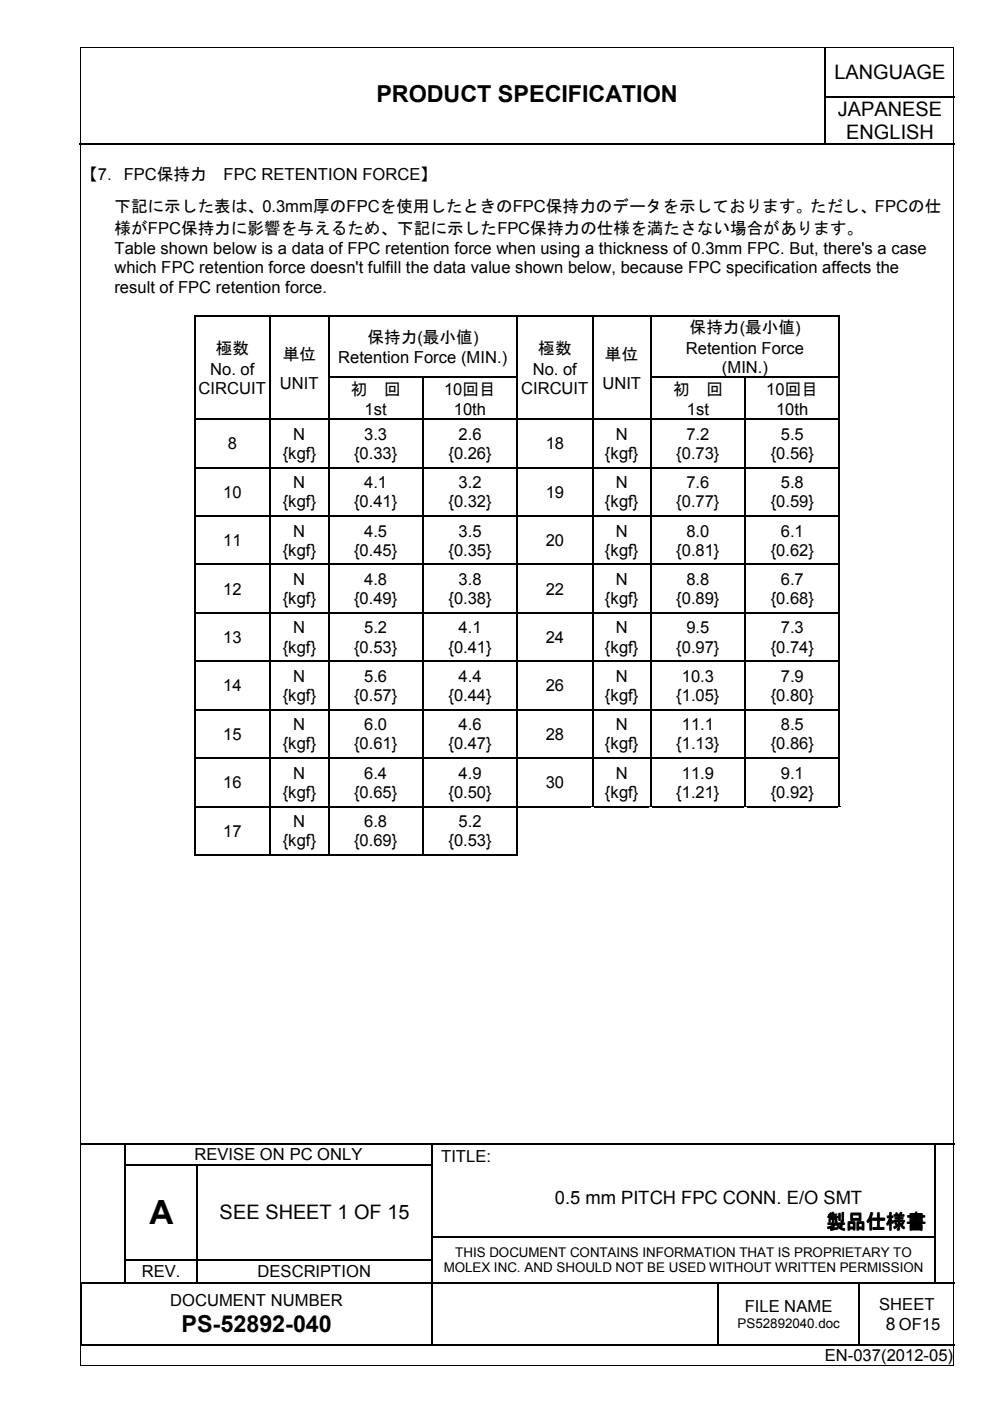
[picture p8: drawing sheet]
<svg xmlns="http://www.w3.org/2000/svg" width="210mm" height="297mm" viewBox="0 0 210 297" stroke-linecap="round" stroke-linejoin="round" font-family="sans-serif">
<defs><g id="words">
<text font-size="7.1" x="31.7" y="259.5">A</text>
<g font-size="5">
<text x="79.8" y="21.6">PRODUCT SPECIFICATION</text>
<text x="38.5" y="282.4">PS-52892-040</text>
</g>
<g font-size="4.2">
<text x="176.9" y="16.8">LANGUAGE</text>
<text x="177.6" y="24.6">JAPANESE</text>
<text x="179.4" y="29.4">ENGLISH</text>
<text x="46.6" y="258.5">SEE SHEET 1 OF 15</text>
<text x="175.2" y="260.4">製品仕様書</text>
</g>
<text font-size="3.9" x="117.6" y="255.4">0.5 mm PITCH FPC CONN. E/O SMT</text>
<text font-size="3.7" x="187.8" y="281.9">8 OF15</text>
<g font-size="3.5">
<text x="17.2" y="38.1">【7．FPC保持力</text>
<text x="47.4" y="38.1">FPC RETENTION FORCE】</text>
<text x="24.3" y="45">下記に示した表は、0.3mm厚のFPCを使用したときのFPC保持力のデータを示しております。ただし、FPCの仕</text>
<text x="24.3" y="53.9">Table shown below is a data of FPC retention force when using a thickness of 0.3mm FPC. But, there's a case</text>
<text x="24.3" y="49.6">様がFPC保持力に影響を与えるため、下記に示したFPC保持力の仕様を満たさない場合があります。</text>
<text x="24.3" y="58">which FPC retention force doesn't fulfill the data value shown below, because FPC specification affects the</text>
<text x="24.3" y="62">result of FPC retention force.</text>
<text x="146.2" y="70.7">保持力(最小値)</text>
<text x="45.8" y="75.1">極数</text>
<text x="59.9" y="76.3">単位</text>
<text x="71.7" y="77">Retention Force (MIN.)</text>
<text x="77.9" y="72.7">保持力(最小値)</text>
<text x="114.1" y="75.1">極数</text>
<text x="128.3" y="76.3">単位</text>
<text x="145.4" y="75">Retention Force</text>
<text x="42.1" y="83.5">CIRCUIT</text>
<text x="44.6" y="79.5">No. of</text>
<text x="59.4" y="82.4">UNIT</text>
<text x="74.4" y="83.7">初</text>
<text x="81.4" y="83.7">回</text>
<text x="94.1" y="83.7">10回目</text>
<text x="110.5" y="83.5">CIRCUIT</text>
<text x="112.9" y="79.5">No. of</text>
<text x="127.7" y="82.4">UNIT</text>
<text x="142.7" y="83.7">初</text>
<text x="149.8" y="83.7">回</text>
<text x="153.1" y="79">(MIN.)</text>
<text x="162.5" y="83.7">10回目</text>
<text x="77.3" y="88">1st</text>
<text x="96.2" y="88">10th</text>
<text x="145.6" y="88">1st</text>
<text x="164.5" y="88">10th</text>
<text x="48.3" y="95.2">8</text>
<text x="62.2" y="93.2">N</text>
<text x="77.2" y="93.2">3.3</text>
<text x="97.2" y="93.2">2.6</text>
<text x="115.7" y="95.2">18</text>
<text x="130.6" y="93.2">N</text>
<text x="145.5" y="93.2">7.2</text>
<text x="165.6" y="93.2">5.5</text>
<text x="59.9" y="97.3">{kgf}</text>
<text x="75.1" y="97.3">{0.33}</text>
<text x="95.1" y="97.3">{0.26}</text>
<text x="128.3" y="97.3">{kgf}</text>
<text x="143.4" y="97.3">{0.73}</text>
<text x="163.4" y="97.3">{0.56}</text>
<text x="47.3" y="105.5">10</text>
<text x="59.9" y="107.6">{kgf}</text>
<text x="62.2" y="103.5">N</text>
<text x="75.1" y="107.6">{0.41}</text>
<text x="77.2" y="103.5">4.1</text>
<text x="95.1" y="107.6">{0.32}</text>
<text x="97.2" y="103.5">3.2</text>
<text x="115.7" y="105.5">19</text>
<text x="128.3" y="107.6">{kgf}</text>
<text x="130.6" y="103.5">N</text>
<text x="143.4" y="107.6">{0.77}</text>
<text x="145.5" y="103.5">7.6</text>
<text x="163.4" y="107.6">{0.59}</text>
<text x="165.6" y="103.5">5.8</text>
<text x="62.2" y="113.7">N</text>
<text x="77.2" y="113.7">4.5</text>
<text x="97.2" y="113.7">3.5</text>
<text x="130.6" y="113.7">N</text>
<text x="145.5" y="113.7">8.0</text>
<text x="165.6" y="113.7">6.1</text>
<text x="47.3" y="115.8">11</text>
<text x="59.9" y="117.8">{kgf}</text>
<text x="75.1" y="117.8">{0.45}</text>
<text x="95.1" y="117.8">{0.35}</text>
<text x="115.7" y="115.8">20</text>
<text x="128.3" y="117.8">{kgf}</text>
<text x="143.4" y="117.8">{0.81}</text>
<text x="163.4" y="117.8">{0.62}</text>
<text x="62.2" y="124">N</text>
<text x="77.2" y="124">4.8</text>
<text x="97.2" y="124">3.8</text>
<text x="130.6" y="124">N</text>
<text x="145.5" y="124">8.8</text>
<text x="165.6" y="124">6.7</text>
<text x="47.3" y="126.1">12</text>
<text x="59.9" y="128.1">{kgf}</text>
<text x="75.1" y="128.1">{0.49}</text>
<text x="95.1" y="128.1">{0.38}</text>
<text x="115.7" y="126.1">22</text>
<text x="128.3" y="128.1">{kgf}</text>
<text x="143.4" y="128.1">{0.89}</text>
<text x="163.4" y="128.1">{0.68}</text>
<text x="47.3" y="136.3">13</text>
<text x="62.2" y="134.3">N</text>
<text x="77.2" y="134.3">5.2</text>
<text x="97.2" y="134.3">4.1</text>
<text x="115.7" y="136.3">24</text>
<text x="130.6" y="134.3">N</text>
<text x="145.5" y="134.3">9.5</text>
<text x="165.6" y="134.3">7.3</text>
<text x="59.9" y="138.3">{kgf}</text>
<text x="75.1" y="138.3">{0.53}</text>
<text x="95.1" y="138.3">{0.41}</text>
<text x="128.3" y="138.3">{kgf}</text>
<text x="143.4" y="138.3">{0.97}</text>
<text x="163.4" y="138.3">{0.74}</text>
<text x="47.3" y="146.6">14</text>
<text x="59.9" y="148.6">{kgf}</text>
<text x="62.2" y="144.6">N</text>
<text x="75.1" y="148.6">{0.57}</text>
<text x="77.2" y="144.6">5.6</text>
<text x="95.1" y="148.6">{0.44}</text>
<text x="97.2" y="144.6">4.4</text>
<text x="115.7" y="146.6">26</text>
<text x="128.3" y="148.6">{kgf}</text>
<text x="130.6" y="144.6">N</text>
<text x="143.4" y="148.6">{1.05}</text>
<text x="144.6" y="144.6">10.3</text>
<text x="163.4" y="148.6">{0.80}</text>
<text x="165.6" y="144.6">7.9</text>
<text x="62.2" y="154.8">N</text>
<text x="77.2" y="154.8">6.0</text>
<text x="97.2" y="154.8">4.6</text>
<text x="130.6" y="154.8">N</text>
<text x="144.6" y="154.8">11.1</text>
<text x="165.6" y="154.8">8.5</text>
<text x="47.3" y="156.8">15</text>
<text x="59.9" y="158.9">{kgf}</text>
<text x="75.1" y="158.9">{0.61}</text>
<text x="95.1" y="158.9">{0.47}</text>
<text x="115.7" y="156.8">28</text>
<text x="128.3" y="158.9">{kgf}</text>
<text x="143.4" y="158.9">{1.13}</text>
<text x="163.4" y="158.9">{0.86}</text>
<text x="47.3" y="167.1">16</text>
<text x="62.2" y="165.1">N</text>
<text x="77.2" y="165.1">6.4</text>
<text x="97.2" y="165.1">4.9</text>
<text x="115.7" y="167.1">30</text>
<text x="130.6" y="165.1">N</text>
<text x="144.6" y="165.1">11.9</text>
<text x="165.6" y="165.1">9.1</text>
<text x="59.9" y="169.2">{kgf}</text>
<text x="75.1" y="169.2">{0.65}</text>
<text x="95.1" y="169.2">{0.50}</text>
<text x="128.3" y="169.2">{kgf}</text>
<text x="143.4" y="169.2">{1.21}</text>
<text x="163.4" y="169.2">{0.92}</text>
<text x="47.3" y="177.4">17</text>
<text x="59.9" y="179.4">{kgf}</text>
<text x="62.2" y="175.3">N</text>
<text x="75.1" y="179.4">{0.69}</text>
<text x="77.2" y="175.3">6.8</text>
<text x="95.1" y="179.4">{0.53}</text>
<text x="97.2" y="175.3">5.2</text>
<text x="41.2" y="246">REVISE ON PC ONLY</text>
<text x="93.5" y="246.5">TITLE:</text>
<text x="30.1" y="270.8">REV.</text>
<text x="54.6" y="270.8">DESCRIPTION</text>
<text x="36.1" y="277">DOCUMENT NUMBER</text>
<text x="157.9" y="278.2">FILE NAME</text>
<text x="186.4" y="277.7">SHEET</text>
<text x="174.9" y="288.6">EN-037(2012-05)</text>
</g>
<g font-size="2.8">
<text x="94.1" y="269.7">MOLEX INC. AND SHOULD NOT BE USED WITHOUT WRITTEN PERMISSION</text>
<text x="96.5" y="266.5">THIS DOCUMENT CONTAINS INFORMATION THAT IS PROPRIETARY TO</text>
<text x="156.4" y="281.6">PS52892040.doc</text>
</g>
</g></defs>
<g fill="none" stroke="#000" stroke-width=".25">
<path d="M174.9 10.2v10.2M16.8 30.4h158M174.9 20.6v9.7M175 20.5h27.5M175 30.4h27.5M17.2 242.6h9.3M26.6 242.7v4.1M26.6 247.1v4.8M26.6 252.1v4.9M26.6 257.3v4.9M26.7 242.6h64.8M26.7 246.9h15"/>
<path d="M41.8 247.1v4.8M41.8 252.1v4.9M41.8 257.3v4.9M42 246.9h49.5M91.6 242.7v4.1M91.6 247.1v4.8M91.6 252.1v4.9M91.6 257.3v4.9M91.7 242.6h106.4M198.2 242.7v4.1M198.2 247.1v4.8M198.2 252.1v4.9"/>
<path d="M198.2 257.3v4.9M198.3 242.6h4.1M17.2 272.1v13M17.6 272h8.9M26.6 262.4v4.6M26.6 267.3v4.6M26.7 267.2h15M26.7 272h15M41.8 262.4v4.6M41.8 267.3v4.6M42 267.2h49.5M42 272h49.5"/>
<path d="M91.6 262.4v4.6M91.6 267.3v4.6M91.6 272.1v13M91.7 262.3h106.4M91.7 272h60.4M152.2 272.1v13M152.4 272h29.7M182.2 272.1v13M182.3 272h15.8M198.2 262.4v4.6M198.2 267.3v4.6M198.3 272h4.1"/>
<path d="M17.3 285.2h74.2M91.7 285.2h60.4M152.4 285.2h29.7M182.3 285.2h20.1"/>
</g>
<g fill="#000">
<path d="M174.8 20.4h.2v.2h-.2zM174.8 30.3h.2v.3h-.2zM26.5 242.5h.2v.2h-.2zM26.5 246.8h.2v.3h-.2zM26.5 251.9h.2v.2h-.2zM26.5 257h.2v.3h-.2zM41.7 246.8h.3v.3h-.3zM41.7 251.9h.3v.2h-.3zM41.7 257h.3v.3h-.3zM91.5 242.5h.2v.2h-.2zM91.5 246.8h.2v.3h-.2zM91.5 251.9h.2v.2h-.2z"/>
<path d="M91.5 257h.2v.3h-.2zM198.1 242.5h.2v.2h-.2zM198.1 246.8h.2v.3h-.2zM198.1 251.9h.2v.2h-.2zM198.1 257h.2v.3h-.2zM17.1 271.9h.2v.2h-.2zM17.3 271.9h.3v.2h-.3zM26.5 262.2h.2v.2h-.2zM26.5 267h.2v.3h-.2zM26.5 271.9h.2v.2h-.2zM41.7 262.2h.3v.2h-.3zM41.7 267h.3v.3h-.3z"/>
<path d="M41.7 271.9h.3v.2h-.3zM91.5 262.2h.2v.2h-.2zM91.5 267h.2v.3h-.2zM91.5 271.9h.2v.2h-.2zM152.1 271.9h.3v.2h-.3zM182.1 271.9h.2v.2h-.2zM198.1 262.2h.2v.2h-.2zM198.1 267h.2v.3h-.2zM198.1 271.9h.2v.2h-.2zM17.1 285.1h.2v.2h-.2zM91.5 285.1h.2v.2h-.2zM152.1 285.1h.3v.2h-.3z"/>
<path d="M182.1 285.1h.2v.2h-.2z"/>
</g>
<g fill="#fff">
<path d="M17.2 10.2l.2 .2z" fill-rule="evenodd"/>
<path d="M55.6 15.8h112.4v9.7h-112.4z" fill-rule="evenodd"/>
</g>
<g fill="#000">
<path d="M41.2 66.9h.2v.2h-.2zM57.2 66.9h.2v.2h-.2zM69.6 66.9h.2v.2h-.2zM109.6 66.9h.2v.2h-.2zM125.6 66.9h.2v.2h-.2zM137.8 66.9h.3v.2h-.3zM177.8 66.9h.3v.2h-.3zM41.2 79.8h.2v.3h-.2zM41.2 88.8h.2v.2h-.2zM41.2 99h.2v.3h-.2zM57.2 79.8h.2v.3h-.2zM57.2 88.8h.2v.2h-.2z"/>
<path d="M57.2 99h.2v.3h-.2zM69.6 79.8h.2v.3h-.2zM69.6 88.8h.2v.2h-.2zM69.6 99h.2v.3h-.2zM89.5 79.8h.3v.3h-.3zM89.5 88.8h.3v.2h-.3zM89.5 99h.3v.3h-.3zM109.6 79.8h.2v.3h-.2zM109.6 88.8h.2v.2h-.2zM109.6 99h.2v.3h-.2zM125.6 79.8h.2v.3h-.2zM125.6 88.8h.2v.2h-.2z"/>
<path d="M125.6 99h.2v.3h-.2zM137.8 79.8h.3v.3h-.3zM137.8 88.8h.3v.2h-.3zM137.8 99h.3v.3h-.3zM157.9 79.8h.2v.3h-.2zM157.9 88.8h.2v.2h-.2zM157.9 99h.2v.3h-.2zM177.8 79.8h.3v.3h-.3zM177.8 88.8h.3v.2h-.3zM177.8 99h.3v.3h-.3zM41.2 109.3h.2v.3h-.2zM41.2 119.5h.2v.3h-.2z"/>
<path d="M57.2 109.3h.2v.3h-.2zM57.2 119.5h.2v.3h-.2zM69.6 109.3h.2v.3h-.2zM69.6 119.5h.2v.3h-.2zM89.5 109.3h.3v.3h-.3zM89.5 119.5h.3v.3h-.3zM109.6 109.3h.2v.3h-.2zM109.6 119.5h.2v.3h-.2zM125.6 109.3h.2v.3h-.2zM125.6 119.5h.2v.3h-.2zM137.8 109.3h.3v.3h-.3zM137.8 119.5h.3v.3h-.3z"/>
<path d="M157.9 109.3h.2v.3h-.2zM157.9 119.5h.2v.3h-.2zM177.8 109.3h.3v.3h-.3zM177.8 119.5h.3v.3h-.3zM41.2 129.8h.2v.3h-.2zM57.2 129.8h.2v.3h-.2zM69.6 129.8h.2v.3h-.2zM89.5 129.8h.3v.3h-.3zM109.6 129.8h.2v.3h-.2zM125.6 129.8h.2v.3h-.2zM137.8 129.8h.3v.3h-.3zM157.9 129.8h.2v.3h-.2z"/>
<path d="M177.8 129.8h.3v.3h-.3zM41.2 140.1h.2v.2h-.2zM41.2 150.4h.2v.2h-.2zM57.2 140.1h.2v.2h-.2zM57.2 150.4h.2v.2h-.2zM69.6 140.1h.2v.2h-.2zM69.6 150.4h.2v.2h-.2zM89.5 140.1h.3v.2h-.3zM89.5 150.4h.3v.2h-.3zM109.6 140.1h.2v.2h-.2zM109.6 150.4h.2v.2h-.2zM125.6 140.1h.2v.2h-.2z"/>
<path d="M125.6 150.4h.2v.2h-.2zM137.8 140.1h.3v.2h-.3zM137.8 150.4h.3v.2h-.3zM157.9 140.1h.2v.2h-.2zM157.9 150.4h.2v.2h-.2zM177.8 140.1h.3v.2h-.3zM177.8 150.4h.3v.2h-.3zM41.2 160.6h.2v.3h-.2zM41.2 170.9h.2v.3h-.2zM57.2 160.6h.2v.3h-.2zM57.2 170.9h.2v.3h-.2zM69.6 160.6h.2v.3h-.2z"/>
<path d="M69.6 170.9h.2v.3h-.2zM89.5 160.6h.3v.3h-.3zM89.5 170.9h.3v.3h-.3zM109.6 160.6h.2v.3h-.2zM109.6 170.9h.2v.3h-.2zM125.4 170.9h.3v.3h-.3zM125.6 160.6h.2v.3h-.2zM125.7 170.9h.2v.3h-.2zM125.9 170.9h.3v.3h-.3zM137.7 170.9h.3v.3h-.3zM137.8 160.6h.3v.3h-.3zM138 170.9h.2v.3h-.2z"/>
<path d="M138.2 170.9h.3v.3h-.3zM157.7 170.9h.3v.3h-.3zM157.9 160.6h.2v.3h-.2zM158 170.9h.2v.3h-.2zM158.2 170.9h.3v.3h-.3zM177.7 170.9h.3v.3h-.3zM177.8 160.6h.3v.3h-.3zM178 170.9h.2v.3h-.2zM41.2 181.2h.2v.2h-.2zM57.2 181.2h.2v.2h-.2zM69.6 181.2h.2v.2h-.2zM89.5 181.2h.3v.2h-.3z"/>
<path d="M109.6 181.2h.2v.2h-.2z"/>
</g>
<g fill="none" stroke="#000" stroke-width=".25">
<path d="M41.3 67.1v12.7M41.4 67h15.8M57.3 67.1v12.7M57.4 67h12.2M69.7 67.1v12.7M69.8 67h39.8M69.8 80h19.7M89.8 80h19.8M109.7 67.1v12.7M109.8 67h15.8M125.7 67.1v12.7M125.8 67h12"/>
<path d="M138 67.1v12.7M138.1 67h39.7M138.1 80h19.8M158.1 80h19.7M178 67.1v12.7M41.3 80.1v8.7M41.3 89v10M41.3 99.3v10M41.4 88.9h15.8M41.4 99.1h15.8M57.3 80.1v8.7M57.3 89v10"/>
<path d="M57.3 99.3v10M57.4 88.9h12.2M57.4 99.1h12.2M69.7 80.1v8.7M69.7 89v10M69.7 99.3v10M69.8 88.9h19.7M69.8 99.1h19.7M89.7 80.1v8.7M89.7 89v10M89.7 99.3v10M89.8 88.9h19.8"/>
<path d="M89.8 99.1h19.8M109.7 80.1v8.7M109.7 89v10M109.7 99.3v10M109.8 88.9h15.8M109.8 99.1h15.8M125.7 80.1v8.7M125.7 89v10M125.7 99.3v10M125.8 88.9h12M125.8 99.1h12M138 80.1v8.7"/>
<path d="M138 89v10M138 99.3v10M138.1 88.9h19.8M138.1 99.1h19.8M158 80.1v8.7M158 89v10M158 99.3v10M158.1 88.9h19.7M158.1 99.1h19.7M178 80.1v8.7M178 89v10M178 99.3v10"/>
<path d="M41.3 109.6v9.9M41.3 119.8v10M41.4 109.4h15.8M41.4 119.7h15.8M57.3 109.6v9.9M57.3 119.8v10M57.4 109.4h12.2M57.4 119.7h12.2M69.7 109.6v9.9M69.7 119.8v10M69.8 109.4h19.7M69.8 119.7h19.7"/>
<path d="M89.7 109.6v9.9M89.7 119.8v10M89.8 109.4h19.8M89.8 119.7h19.8M109.7 109.6v9.9M109.7 119.8v10M109.8 109.4h15.8M109.8 119.7h15.8M125.7 109.6v9.9M125.7 119.8v10M125.8 109.4h12M125.8 119.7h12"/>
<path d="M138 109.6v9.9M138 119.8v10M138.1 109.4h19.8M138.1 119.7h19.8M158 109.6v9.9M158 119.8v10M158.1 109.4h19.7M158.1 119.7h19.7M178 109.6v9.9M178 119.8v10M41.3 130.1v10M41.4 130h15.8"/>
<path d="M57.3 130.1v10M57.4 130h12.2M69.7 130.1v10M69.8 130h19.7M89.7 130.1v10M89.8 130h19.8M109.7 130.1v10M109.8 130h15.8M125.7 130.1v10M125.8 130h12M138 130.1v10M138.1 130h19.8"/>
<path d="M158 130.1v10M158.1 130h19.7M178 130.1v10M41.3 140.3v10.1M41.3 150.6v10M41.4 140.2h15.8M41.4 150.5h15.8M57.3 140.3v10.1M57.3 150.6v10M57.4 140.2h12.2M57.4 150.5h12.2M69.7 140.3v10.1"/>
<path d="M69.7 150.6v10M69.8 140.2h19.7M69.8 150.5h19.7M89.7 140.3v10.1M89.7 150.6v10M89.8 140.2h19.8M89.8 150.5h19.8M109.7 140.3v10.1M109.7 150.6v10M109.8 140.2h15.8M109.8 150.5h15.8M125.7 140.3v10.1"/>
<path d="M125.7 150.6v10M125.8 140.2h12M125.8 150.5h12M138 140.3v10.1M138 150.6v10M138.1 140.2h19.8M138.1 150.5h19.8M158 140.3v10.1M158 150.6v10M158.1 140.2h19.7M158.1 150.5h19.7M178 140.3v10.1"/>
<path d="M178 150.6v10M41.3 160.9v10M41.3 171.2v10M41.4 160.7h15.8M41.4 171h15.8M57.3 160.9v10M57.3 171.2v10M57.4 160.7h12.2M57.4 171h12.2M69.7 160.9v10M69.7 171.2v10M69.8 160.7h19.7"/>
<path d="M69.8 171h19.7M89.7 160.9v10M89.7 171.2v10M89.8 160.7h19.8M89.8 171h19.8M109.7 160.9v10M109.7 171.2v10M109.8 160.7h15.8M109.8 171h15.6M125.7 160.9v10M125.8 160.7h12M126.2 171h11.5"/>
<path d="M138 160.9v10M138.1 160.7h19.8M138.5 171h19.2M158 160.9v10M158.1 160.7h19.7M158.5 171h19.2M178 160.9v10M41.4 181.3h15.8M57.4 181.3h12.2M69.8 181.3h19.7M89.8 181.3h19.8"/>
</g>
<g fill="#fff">
<path d="M109.8 181.2h15.6v.5h-15.6z"/>
<path d="M125.4 171.2h.5v10h-.5z"/>
<path d="M125.4 181.2h.5v.5h-.5z"/>
<path d="M125.9 181.2h11.8v.5h-11.8z"/>
<path d="M137.7 171.2h.5v10h-.5z"/>
<path d="M137.7 181.2h.5v.5h-.5z"/>
<path d="M138.2 181.2h19.5v.5h-19.5z"/>
<path d="M157.7 171.2h.5v10h-.5z"/>
<path d="M157.7 181.2h.5v.5h-.5z"/>
<path d="M158.2 181.2h19.5v.5h-19.5z"/>
<path d="M177.7 171.2h.5v10h-.5z"/>
<path d="M177.7 181.2h.5v.5h-.5z"/>
</g>
<path d="M17 10h.2v.2h-.2zM202.1 10h.2v.2h-.2zM17 289.4h.2v.2h-.2zM202.1 289.4h.2v.2h-.2z" fill="#000"/>
<path d="M17.1 10.2v279.2M17.2 10.1h184.9M202.2 10.2v279.2M17.2 289.5h184.9" fill="none" stroke="#000" stroke-width=".21"/>
<use href="#words"/>
</svg>
